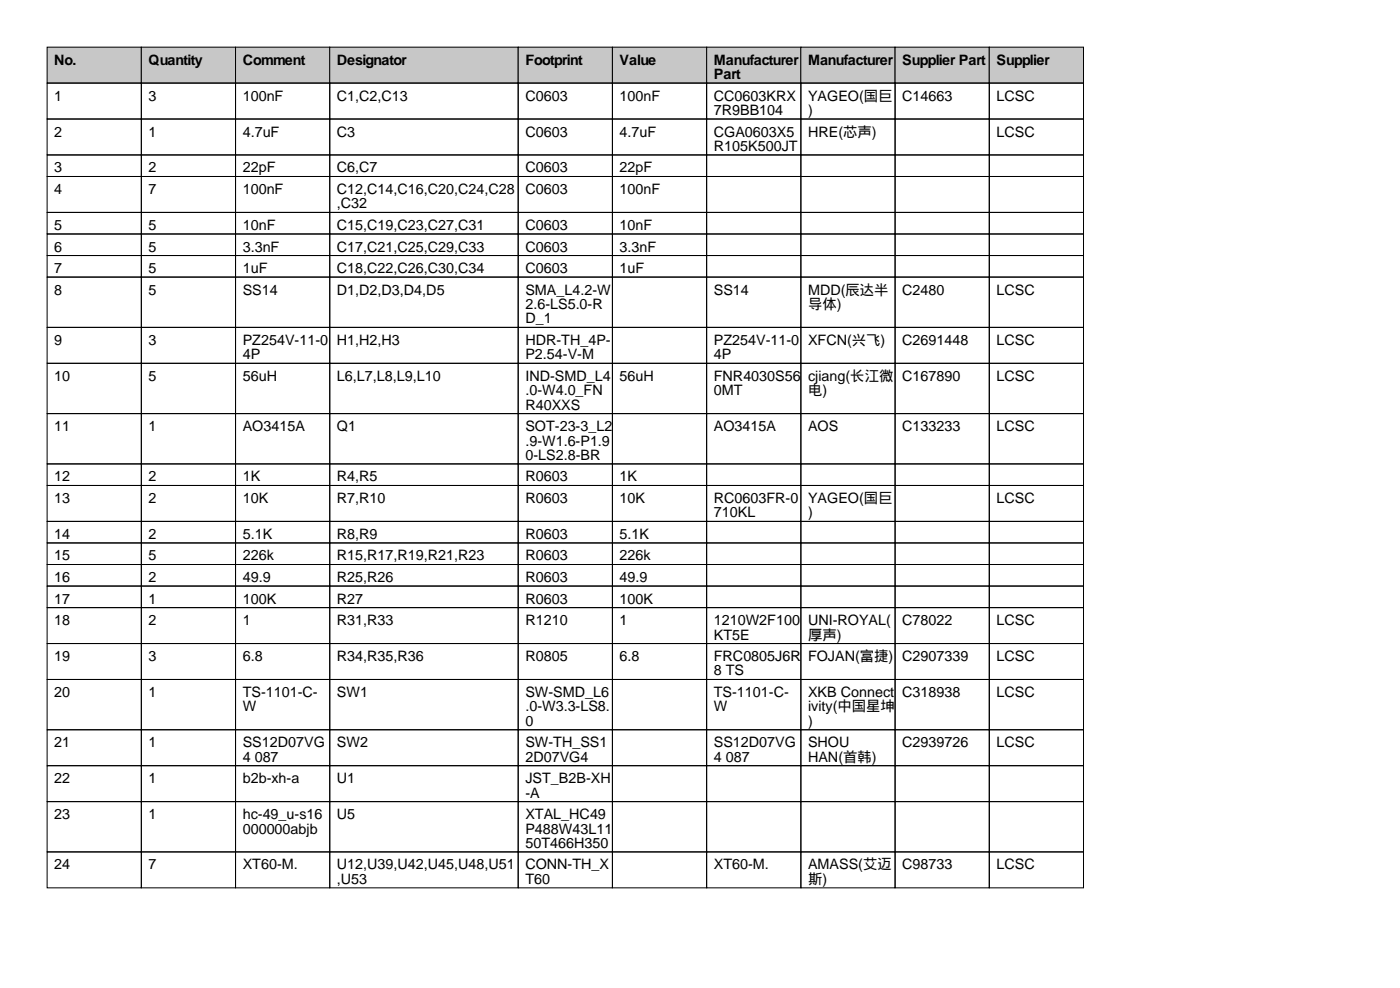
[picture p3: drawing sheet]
<svg xmlns="http://www.w3.org/2000/svg" width="297mm" height="210mm" viewBox="0 0 297 210" stroke-linecap="round" stroke-linejoin="round" font-family="sans-serif">
<defs><g id="words">
<g font-size="3">
<text x="11.5" y="13.7">No.</text>
<text x="31.5" y="13.7">Quantity</text>
<text x="51.5" y="13.7">Comment</text>
<text x="71.5" y="13.7">Designator</text>
<text x="111.5" y="13.7">Footprint</text>
<text x="131.5" y="13.7">Value</text>
<text x="151.5" y="13.7">Manufacturer</text>
<text x="151.5" y="16.8">Part</text>
<text x="171.5" y="13.7">Manufacturer</text>
<text x="191.5" y="13.7">Supplier Part</text>
<text x="211.5" y="13.7">Supplier</text>
<text x="11.5" y="21.3">1</text>
<text x="31.5" y="21.3">3</text>
<text x="51.5" y="21.3">100nF</text>
<text x="71.5" y="21.3">C1,C2,C13</text>
<text x="111.5" y="21.3">C0603</text>
<text x="131.5" y="21.3">100nF</text>
<text x="151.5" y="21.3">CC0603KRX</text>
<text x="171.5" y="21.3">YAGEO(国巨</text>
<text x="191.5" y="21.3">C14663</text>
<text x="211.5" y="21.3">LCSC</text>
<text x="11.5" y="29">2</text>
<text x="31.5" y="29">1</text>
<text x="51.5" y="29">4.7uF</text>
<text x="71.5" y="29">C3</text>
<text x="111.5" y="29">C0603</text>
<text x="131.5" y="29">4.7uF</text>
<text x="151.5" y="24.4">7R9BB104</text>
<text x="151.5" y="29">CGA0603X5</text>
<text x="171.5" y="24.4">)</text>
<text x="171.5" y="29">HRE(芯声)</text>
<text x="211.5" y="29">LCSC</text>
<text x="151.5" y="32">R105K500JT</text>
<text x="11.5" y="36.6">3</text>
<text x="11.5" y="41.2">4</text>
<text x="31.5" y="36.6">2</text>
<text x="31.5" y="41.2">7</text>
<text x="51.5" y="36.6">22pF</text>
<text x="51.5" y="41.2">100nF</text>
<text x="71.5" y="36.6">C6,C7</text>
<text x="71.5" y="41.2">C12,C14,C16,C20,C24,C28</text>
<text x="111.5" y="36.6">C0603</text>
<text x="111.5" y="41.2">C0603</text>
<text x="131.5" y="36.6">22pF</text>
<text x="131.5" y="41.2">100nF</text>
<text x="71.5" y="44.2">,C32</text>
<text x="11.5" y="48.8">5</text>
<text x="11.5" y="53.3">6</text>
<text x="31.5" y="48.8">5</text>
<text x="31.5" y="53.3">5</text>
<text x="51.5" y="48.8">10nF</text>
<text x="51.5" y="53.3">3.3nF</text>
<text x="71.5" y="48.8">C15,C19,C23,C27,C31</text>
<text x="71.5" y="53.3">C17,C21,C25,C29,C33</text>
<text x="111.5" y="48.8">C0603</text>
<text x="111.5" y="53.3">C0603</text>
<text x="131.5" y="48.8">10nF</text>
<text x="131.5" y="53.3">3.3nF</text>
<text x="11.5" y="57.9">7</text>
<text x="31.5" y="57.9">5</text>
<text x="51.5" y="57.9">1uF</text>
<text x="71.5" y="57.9">C18,C22,C26,C30,C34</text>
<text x="111.5" y="57.9">C0603</text>
<text x="131.5" y="57.9">1uF</text>
<text x="11.5" y="62.5">8</text>
<text x="31.5" y="62.5">5</text>
<text x="51.5" y="62.5">SS14</text>
<text x="71.5" y="62.5">D1,D2,D3,D4,D5</text>
<text x="111.5" y="62.5">SMA_L4.2-W</text>
<text x="111.5" y="65.5">2.6-LS5.0-R</text>
<text x="151.5" y="62.5">SS14</text>
<text x="171.5" y="62.5">MDD(辰达半</text>
<text x="171.5" y="65.5">导体)</text>
<text x="191.5" y="62.5">C2480</text>
<text x="211.5" y="62.5">LCSC</text>
<text x="111.5" y="68.6">D_1</text>
<text x="11.5" y="73.2">9</text>
<text x="31.5" y="73.2">3</text>
<text x="51.5" y="73.2">PZ254V-11-0</text>
<text x="51.5" y="76.2">4P</text>
<text x="71.5" y="73.2">H1,H2,H3</text>
<text x="111.5" y="73.2">HDR-TH_4P-</text>
<text x="111.5" y="76.2">P2.54-V-M</text>
<text x="151.5" y="73.2">PZ254V-11-0</text>
<text x="151.5" y="76.2">4P</text>
<text x="171.5" y="73.2">XFCN(兴飞)</text>
<text x="191.5" y="73.2">C2691448</text>
<text x="211.5" y="73.2">LCSC</text>
<text x="11.5" y="80.8">10</text>
<text x="31.5" y="80.8">5</text>
<text x="51.5" y="80.8">56uH</text>
<text x="71.5" y="80.8">L6,L7,L8,L9,L10</text>
<text x="111.5" y="80.8">IND-SMD_L4</text>
<text x="111.5" y="83.8">.0-W4.0_FN</text>
<text x="131.5" y="80.8">56uH</text>
<text x="151.5" y="80.8">FNR4030S56</text>
<text x="151.5" y="83.8">0MT</text>
<text x="171.5" y="80.8">cjiang(长江微</text>
<text x="171.5" y="83.8">电)</text>
<text x="191.5" y="80.8">C167890</text>
<text x="211.5" y="80.8">LCSC</text>
<text x="111.5" y="86.9">R40XXS</text>
<text x="11.5" y="91.4">11</text>
<text x="31.5" y="91.4">1</text>
<text x="51.5" y="91.4">AO3415A</text>
<text x="71.5" y="91.4">Q1</text>
<text x="111.5" y="91.4">SOT-23-3_L2</text>
<text x="111.5" y="94.5">.9-W1.6-P1.9</text>
<text x="151.5" y="91.4">AO3415A</text>
<text x="171.5" y="91.4">AOS</text>
<text x="191.5" y="91.4">C133233</text>
<text x="211.5" y="91.4">LCSC</text>
<text x="111.5" y="97.5">0-LS2.8-BR</text>
<text x="11.5" y="102.1">12</text>
<text x="11.5" y="106.7">13</text>
<text x="31.5" y="102.1">2</text>
<text x="31.5" y="106.7">2</text>
<text x="51.5" y="102.1">1K</text>
<text x="51.5" y="106.7">10K</text>
<text x="71.5" y="102.1">R4,R5</text>
<text x="71.5" y="106.7">R7,R10</text>
<text x="111.5" y="102.1">R0603</text>
<text x="111.5" y="106.7">R0603</text>
<text x="131.5" y="102.1">1K</text>
<text x="131.5" y="106.7">10K</text>
<text x="151.5" y="106.7">RC0603FR-0</text>
<text x="171.5" y="106.7">YAGEO(国巨</text>
<text x="211.5" y="106.7">LCSC</text>
<text x="151.5" y="109.7">710KL</text>
<text x="171.5" y="109.7">)</text>
<text x="11.5" y="114.3">14</text>
<text x="11.5" y="118.9">15</text>
<text x="31.5" y="114.3">2</text>
<text x="31.5" y="118.9">5</text>
<text x="51.5" y="114.3">5.1K</text>
<text x="51.5" y="118.9">226k</text>
<text x="71.5" y="114.3">R8,R9</text>
<text x="71.5" y="118.9">R15,R17,R19,R21,R23</text>
<text x="111.5" y="114.3">R0603</text>
<text x="111.5" y="118.9">R0603</text>
<text x="131.5" y="114.3">5.1K</text>
<text x="131.5" y="118.9">226k</text>
<text x="11.5" y="123.4">16</text>
<text x="31.5" y="123.4">2</text>
<text x="51.5" y="123.4">49.9</text>
<text x="71.5" y="123.4">R25,R26</text>
<text x="111.5" y="123.4">R0603</text>
<text x="131.5" y="123.4">49.9</text>
<text x="11.5" y="128">17</text>
<text x="31.5" y="128">1</text>
<text x="51.5" y="128">100K</text>
<text x="71.5" y="128">R27</text>
<text x="111.5" y="128">R0603</text>
<text x="131.5" y="128">100K</text>
<text x="11.5" y="132.6">18</text>
<text x="31.5" y="132.6">2</text>
<text x="51.5" y="132.6">1</text>
<text x="71.5" y="132.6">R31,R33</text>
<text x="111.5" y="132.6">R1210</text>
<text x="131.5" y="132.6">1</text>
<text x="151.5" y="132.6">1210W2F100</text>
<text x="151.5" y="135.6">KT5E</text>
<text x="171.5" y="132.6">UNI-ROYAL(</text>
<text x="171.5" y="135.6">厚声)</text>
<text x="191.5" y="132.6">C78022</text>
<text x="211.5" y="132.6">LCSC</text>
<text x="11.5" y="140.2">19</text>
<text x="31.5" y="140.2">3</text>
<text x="51.5" y="140.2">6.8</text>
<text x="71.5" y="140.2">R34,R35,R36</text>
<text x="111.5" y="140.2">R0805</text>
<text x="131.5" y="140.2">6.8</text>
<text x="151.5" y="140.2">FRC0805J6R</text>
<text x="151.5" y="143.3">8 TS</text>
<text x="171.5" y="140.2">FOJAN(富捷)</text>
<text x="191.5" y="140.2">C2907339</text>
<text x="211.5" y="140.2">LCSC</text>
<text x="11.5" y="147.8">20</text>
<text x="31.5" y="147.8">1</text>
<text x="51.5" y="147.8">TS-1101-C-</text>
<text x="71.5" y="147.8">SW1</text>
<text x="111.5" y="147.8">SW-SMD_L6</text>
<text x="151.5" y="147.8">TS-1101-C-</text>
<text x="171.5" y="147.8">XKB Connect</text>
<text x="191.5" y="147.8">C318938</text>
<text x="211.5" y="147.8">LCSC</text>
<text x="51.5" y="150.9">W</text>
<text x="111.5" y="150.9">.0-W3.3-LS8.</text>
<text x="111.5" y="153.9">0</text>
<text x="151.5" y="150.9">W</text>
<text x="171.5" y="150.9">ivity(中国星坤</text>
<text x="171.5" y="153.9">)</text>
<text x="11.5" y="158.5">21</text>
<text x="31.5" y="158.5">1</text>
<text x="51.5" y="158.5">SS12D07VG</text>
<text x="51.5" y="161.5">4 087</text>
<text x="71.5" y="158.5">SW2</text>
<text x="111.5" y="158.5">SW-TH_SS1</text>
<text x="111.5" y="161.5">2D07VG4</text>
<text x="151.5" y="158.5">SS12D07VG</text>
<text x="151.5" y="161.5">4 087</text>
<text x="171.5" y="158.5">SHOU</text>
<text x="171.5" y="161.5">HAN(首韩)</text>
<text x="191.5" y="158.5">C2939726</text>
<text x="211.5" y="158.5">LCSC</text>
<text x="11.5" y="166.1">22</text>
<text x="31.5" y="166.1">1</text>
<text x="51.5" y="166.1">b2b-xh-a</text>
<text x="71.5" y="166.1">U1</text>
<text x="111.5" y="166.1">JST_B2B-XH</text>
<text x="11.5" y="173.7">23</text>
<text x="31.5" y="173.7">1</text>
<text x="51.5" y="173.7">hc-49_u-s16</text>
<text x="71.5" y="173.7">U5</text>
<text x="111.5" y="169.2">-A</text>
<text x="111.5" y="173.7">XTAL_HC49</text>
<text x="51.5" y="176.8">000000abjb</text>
<text x="111.5" y="176.8">P488W43L11</text>
<text x="111.5" y="179.8">50T466H350</text>
<text x="11.5" y="184.4">24</text>
<text x="31.5" y="184.4">7</text>
<text x="51.5" y="184.4">XT60-M.</text>
<text x="71.5" y="184.4">U12,U39,U42,U45,U48,U51</text>
<text x="111.5" y="184.4">CONN-TH_X</text>
<text x="151.5" y="184.4">XT60-M.</text>
<text x="171.5" y="184.4">AMASS(艾迈</text>
<text x="191.5" y="184.4">C98733</text>
<text x="211.5" y="184.4">LCSC</text>
<text x="71.5" y="187.5">,U53</text>
<text x="111.5" y="187.5">T60</text>
<text x="171.5" y="187.5">斯)</text>
</g>
</g></defs>
<g fill="#c7c7c7" stroke="#000" stroke-width=".21">
<path d="M10 10h20v7.6h-20z"/>
<path d="M30 10h20v7.6h-20z"/>
<path d="M50 10h20v7.6h-20z"/>
<path d="M70 10h40v7.6h-40z"/>
<path d="M110 10h20v7.6h-20z"/>
<path d="M130 10h20v7.6h-20z"/>
<path d="M150 10h20v7.6h-20z"/>
<path d="M170 10h20v7.6h-20z"/>
<path d="M190 10h20v7.6h-20z"/>
<path d="M210 10h20v7.6h-20z"/>
</g>
<g fill="none" stroke="#000" stroke-width=".21">
<path d="M10 17.6h20v7.6h-20zM30 17.6h20v7.6h-20zM50 17.6h20v7.6h-20zM70 17.6h40v7.6h-40zM110 17.6h20v7.6h-20zM130 17.6h20v7.6h-20zM150 17.6h20v7.6h-20zM170 17.6h20v7.6h-20zM190 17.6h20v7.6h-20zM210 17.6h20v7.6h-20zM10 25.2h20v7.7h-20zM10 32.9h20v4.5h-20z"/>
<path d="M10 37.4h20v7.7h-20zM30 25.2h20v7.7h-20zM30 32.9h20v4.5h-20zM30 37.4h20v7.7h-20zM50 25.2h20v7.7h-20zM50 32.9h20v4.5h-20zM50 37.4h20v7.7h-20zM70 25.2h40v7.7h-40zM70 32.9h40v4.5h-40zM70 37.4h40v7.7h-40zM110 25.2h20v7.7h-20zM110 32.9h20v4.5h-20z"/>
<path d="M110 37.4h20v7.7h-20zM130 25.2h20v7.7h-20zM130 32.9h20v4.5h-20zM130 37.4h20v7.7h-20zM150 25.2h20v7.7h-20zM150 32.9h20v4.5h-20zM150 37.4h20v7.7h-20zM170 25.2h20v7.7h-20zM170 32.9h20v4.5h-20zM170 37.4h20v7.7h-20zM190 25.2h20v7.7h-20zM190 32.9h20v4.5h-20z"/>
<path d="M190 37.4h20v7.7h-20zM210 25.2h20v7.7h-20zM210 32.9h20v4.5h-20zM210 37.4h20v7.7h-20zM10 45.1h20v4.5h-20zM10 49.6h20v4.6h-20zM10 54.2h20v4.6h-20zM10 58.8h20v10.6h-20zM30 45.1h20v4.5h-20zM30 49.6h20v4.6h-20zM30 54.2h20v4.6h-20zM30 58.8h20v10.6h-20z"/>
<path d="M50 45.1h20v4.5h-20zM50 49.6h20v4.6h-20zM50 54.2h20v4.6h-20zM50 58.8h20v10.6h-20zM70 45.1h40v4.5h-40zM70 49.6h40v4.6h-40zM70 54.2h40v4.6h-40zM70 58.8h40v10.6h-40zM110 45.1h20v4.5h-20zM110 49.6h20v4.6h-20zM110 54.2h20v4.6h-20zM110 58.8h20v10.6h-20z"/>
<path d="M130 45.1h20v4.5h-20zM130 49.6h20v4.6h-20zM130 54.2h20v4.6h-20zM130 58.8h20v10.6h-20zM150 45.1h20v4.5h-20zM150 49.6h20v4.6h-20zM150 54.2h20v4.6h-20zM150 58.8h20v10.6h-20zM170 45.1h20v4.5h-20zM170 49.6h20v4.6h-20zM170 54.2h20v4.6h-20zM170 58.8h20v10.6h-20z"/>
<path d="M190 45.1h20v4.5h-20zM190 49.6h20v4.6h-20zM190 54.2h20v4.6h-20zM190 58.8h20v10.6h-20zM210 45.1h20v4.5h-20zM210 49.6h20v4.6h-20zM210 54.2h20v4.6h-20zM210 58.8h20v10.6h-20zM10 69.4h20v7.7h-20zM10 77.1h20v10.6h-20zM30 69.4h20v7.7h-20zM30 77.1h20v10.6h-20z"/>
<path d="M50 69.4h20v7.7h-20zM50 77.1h20v10.6h-20zM70 69.4h40v7.7h-40zM70 77.1h40v10.6h-40zM110 69.4h20v7.7h-20zM110 77.1h20v10.6h-20zM130 69.4h20v7.7h-20zM130 77.1h20v10.6h-20zM150 69.4h20v7.7h-20zM150 77.1h20v10.6h-20zM170 69.4h20v7.7h-20zM170 77.1h20v10.6h-20z"/>
<path d="M190 69.4h20v7.7h-20zM190 77.1h20v10.6h-20zM210 69.4h20v7.7h-20zM210 77.1h20v10.6h-20zM10 87.7h20v10.7h-20zM10 98.4h20v4.6h-20zM30 87.7h20v10.7h-20zM30 98.4h20v4.6h-20zM50 87.7h20v10.7h-20zM50 98.4h20v4.6h-20zM70 87.7h40v10.7h-40zM70 98.4h40v4.6h-40z"/>
<path d="M110 87.7h20v10.7h-20zM110 98.4h20v4.6h-20zM130 87.7h20v10.7h-20zM130 98.4h20v4.6h-20zM150 87.7h20v10.7h-20zM150 98.4h20v4.6h-20zM170 87.7h20v10.7h-20zM170 98.4h20v4.6h-20zM190 87.7h20v10.7h-20zM190 98.4h20v4.6h-20zM210 87.7h20v10.7h-20zM210 98.4h20v4.6h-20z"/>
<path d="M10 103h20v7.6h-20zM10 110.6h20v4.6h-20zM10 115.2h20v4.5h-20zM10 119.7h20v4.6h-20zM30 103h20v7.6h-20zM30 110.6h20v4.6h-20zM30 115.2h20v4.5h-20zM30 119.7h20v4.6h-20zM50 103h20v7.6h-20zM50 110.6h20v4.6h-20zM50 115.2h20v4.5h-20zM50 119.7h20v4.6h-20z"/>
<path d="M70 103h40v7.6h-40zM70 110.6h40v4.6h-40zM70 115.2h40v4.5h-40zM70 119.7h40v4.6h-40zM110 103h20v7.6h-20zM110 110.6h20v4.6h-20zM110 115.2h20v4.5h-20zM110 119.7h20v4.6h-20zM130 103h20v7.6h-20zM130 110.6h20v4.6h-20zM130 115.2h20v4.5h-20zM130 119.7h20v4.6h-20z"/>
<path d="M150 103h20v7.6h-20zM150 110.6h20v4.6h-20zM150 115.2h20v4.5h-20zM150 119.7h20v4.6h-20zM170 103h20v7.6h-20zM170 110.6h20v4.6h-20zM170 115.2h20v4.5h-20zM170 119.7h20v4.6h-20zM190 103h20v7.6h-20zM190 110.6h20v4.6h-20zM190 115.2h20v4.5h-20zM190 119.7h20v4.6h-20z"/>
<path d="M210 103h20v7.6h-20zM210 110.6h20v4.6h-20zM210 115.2h20v4.5h-20zM210 119.7h20v4.6h-20zM10 124.3h20v4.6h-20zM10 128.9h20v7.6h-20zM10 136.5h20v7.6h-20zM30 124.3h20v4.6h-20zM30 128.9h20v7.6h-20zM30 136.5h20v7.6h-20zM50 124.3h20v4.6h-20zM50 128.9h20v7.6h-20z"/>
<path d="M50 136.5h20v7.6h-20zM70 124.3h40v4.6h-40zM70 128.9h40v7.6h-40zM70 136.5h40v7.6h-40zM110 124.3h20v4.6h-20zM110 128.9h20v7.6h-20zM110 136.5h20v7.6h-20zM130 124.3h20v4.6h-20zM130 128.9h20v7.6h-20zM130 136.5h20v7.6h-20zM150 124.3h20v4.6h-20zM150 128.9h20v7.6h-20z"/>
<path d="M150 136.5h20v7.6h-20zM170 124.3h20v4.6h-20zM170 128.9h20v7.6h-20zM170 136.5h20v7.6h-20zM190 124.3h20v4.6h-20zM190 128.9h20v7.6h-20zM190 136.5h20v7.6h-20zM210 124.3h20v4.6h-20zM210 128.9h20v7.6h-20zM210 136.5h20v7.6h-20zM10 144.1h20v10.7h-20zM10 154.8h20v7.6h-20z"/>
<path d="M30 144.1h20v10.7h-20zM30 154.8h20v7.6h-20zM50 144.1h20v10.7h-20zM50 154.8h20v7.6h-20zM70 144.1h40v10.7h-40zM70 154.8h40v7.6h-40zM110 144.1h20v10.7h-20zM110 154.8h20v7.6h-20zM130 144.1h20v10.7h-20zM130 154.8h20v7.6h-20zM150 144.1h20v10.7h-20zM150 154.8h20v7.6h-20z"/>
<path d="M170 144.1h20v10.7h-20zM170 154.8h20v7.6h-20zM190 144.1h20v10.7h-20zM190 154.8h20v7.6h-20zM210 144.1h20v10.7h-20zM210 154.8h20v7.6h-20zM10 162.4h20v7.6h-20zM10 170h20v10.7h-20zM30 162.4h20v7.6h-20zM30 170h20v10.7h-20zM50 162.4h20v7.6h-20zM50 170h20v10.7h-20z"/>
<path d="M70 162.4h40v7.6h-40zM70 170h40v10.7h-40zM110 162.4h20v7.6h-20zM110 170h20v10.7h-20zM130 162.4h20v7.6h-20zM130 170h20v10.7h-20zM150 162.4h20v7.6h-20zM150 170h20v10.7h-20zM170 162.4h20v7.6h-20zM170 170h20v10.7h-20zM190 162.4h20v7.6h-20zM190 170h20v10.7h-20z"/>
<path d="M210 162.4h20v7.6h-20zM210 170h20v10.7h-20zM10 180.7h20v7.6h-20zM30 180.7h20v7.6h-20zM50 180.7h20v7.6h-20zM70 180.7h40v7.6h-40zM110 180.7h20v7.6h-20zM130 180.7h20v7.6h-20zM150 180.7h20v7.6h-20zM170 180.7h20v7.6h-20zM190 180.7h20v7.6h-20zM210 180.7h20v7.6h-20z"/>
</g>
<use href="#words"/>
</svg>
